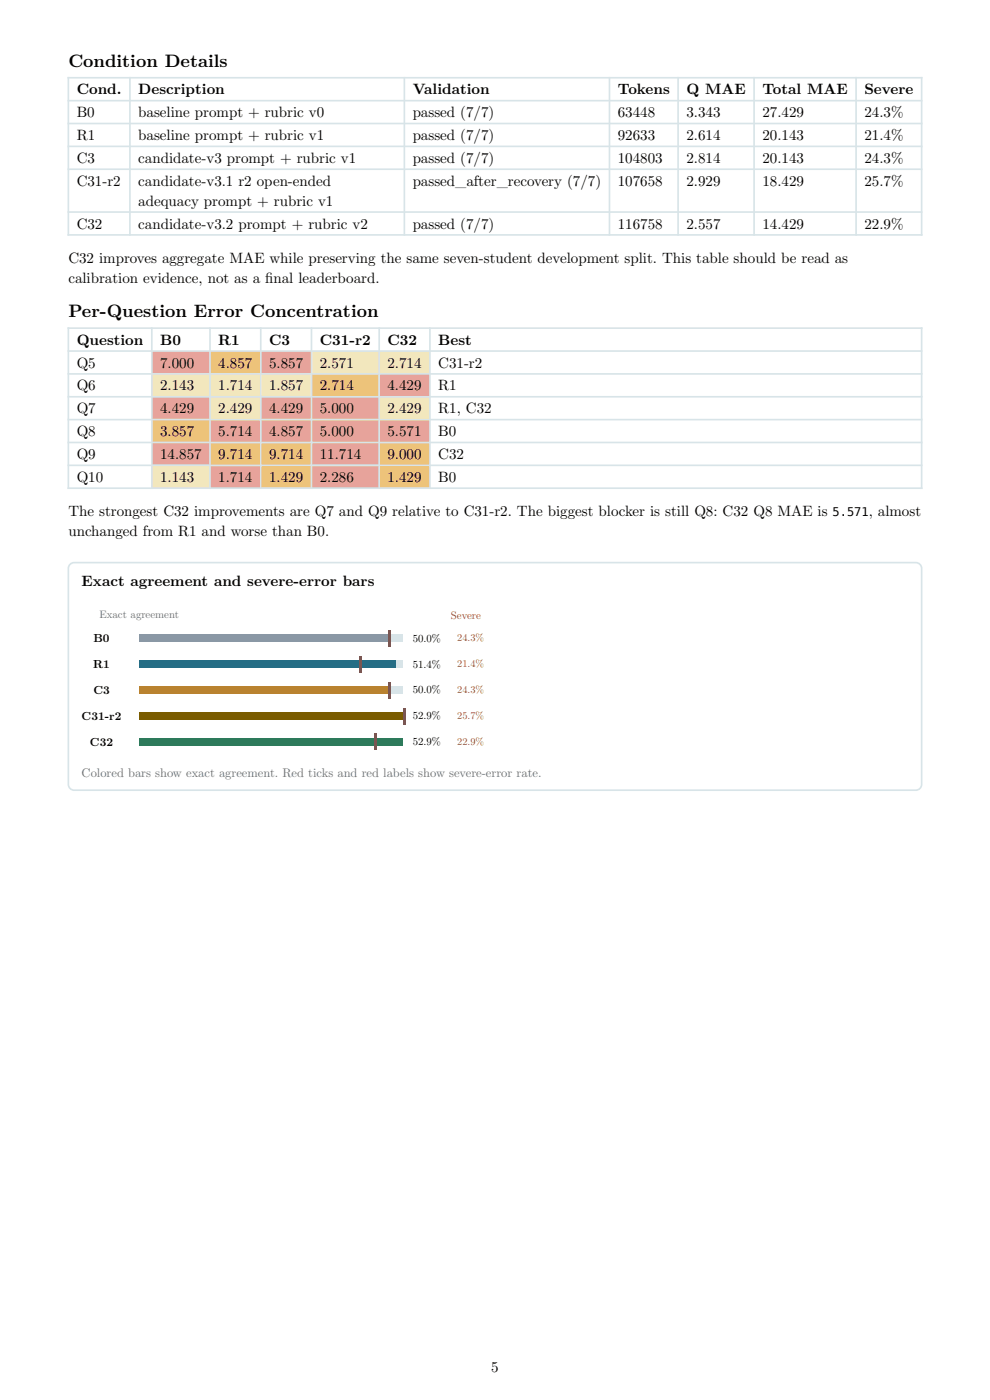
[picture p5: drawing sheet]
<svg xmlns="http://www.w3.org/2000/svg" width="210mm" height="297mm" viewBox="0 0 210 297" stroke-linecap="round" stroke-linejoin="round" font-family="sans-serif">
<defs><g id="words">
<g font-size="3.8">
<text x="14.5" y="14.1">Condition Details</text>
<text x="14.5" y="67.2">Per-Question Error Concentration</text>
</g>
<g font-size="3.2">
<text x="16.3" y="20">Cond.</text>
<text x="29.3" y="20">Description</text>
<text x="87.5" y="20">Validation</text>
<text x="131" y="20">Tokens</text>
<text x="145.6" y="20">Q MAE</text>
<text x="161.7" y="20">Total MAE</text>
<text x="183.4" y="20">Severe</text>
<text x="16.3" y="24.9">B0</text>
<text x="16.3" y="29.7">R1</text>
<text x="29.3" y="24.9">baseline prompt + rubric v0</text>
<text x="29.3" y="29.7">baseline prompt + rubric v1</text>
<text x="87.5" y="24.9">passed (7/7)</text>
<text x="87.5" y="29.7">passed (7/7)</text>
<text x="131" y="24.9">63448</text>
<text x="131" y="29.7">92633</text>
<text x="145.6" y="24.9">3.343</text>
<text x="145.6" y="29.7">2.614</text>
<text x="161.7" y="24.9">27.429</text>
<text x="161.7" y="29.7">20.143</text>
<text x="183.4" y="24.9">24.3%</text>
<text x="183.4" y="29.7">21.4%</text>
<text x="16.3" y="34.6">C3</text>
<text x="29.3" y="34.6">candidate-v3 prompt + rubric v1</text>
<text x="87.5" y="34.6">passed (7/7)</text>
<text x="131" y="34.6">104803</text>
<text x="145.6" y="34.6">2.814</text>
<text x="161.7" y="34.6">20.143</text>
<text x="183.4" y="34.6">24.3%</text>
<text x="16.3" y="39.4">C31-r2</text>
<text x="29.3" y="39.4">candidate-v3.1 r2 open-ended</text>
<text x="87.5" y="39.4">passed_af</text>
<text x="100.5" y="39.4">ter_recovery (7/7)</text>
<text x="131" y="39.4">107658</text>
<text x="145.6" y="39.4">2.929</text>
<text x="161.7" y="39.4">18.429</text>
<text x="183.4" y="39.4">25.7%</text>
<text x="29.3" y="43.6">adequacy prompt + rubric v1</text>
<text x="16.3" y="48.5">C32</text>
<text x="29.3" y="48.5">candidate-v3.2 prompt + rubric v2</text>
<text x="87.5" y="48.5">passed (7/7)</text>
<text x="131" y="48.5">116758</text>
<text x="145.6" y="48.5">2.557</text>
<text x="161.7" y="48.5">14.429</text>
<text x="183.4" y="48.5">22.9%</text>
<text x="14.5" y="55.8">C32 improves aggregate MAE while preserving the same seven-student development split. This table should be read as</text>
<text x="14.5" y="60">calibration evidence, not as a f</text>
<text x="56.2" y="60">inal leaderboard.</text>
<text x="16.3" y="73.1">Question</text>
<text x="16.3" y="78">Q5</text>
<text x="34" y="73.1">B0</text>
<text x="34" y="78">7.000</text>
<text x="46.3" y="73.1">R1</text>
<text x="46.3" y="78">4.857</text>
<text x="57.1" y="73.1">C3</text>
<text x="57.1" y="78">5.857</text>
<text x="67.8" y="73.1">C31-r2</text>
<text x="67.8" y="78">2.571</text>
<text x="82.2" y="73.1">C32</text>
<text x="82.2" y="78">2.714</text>
<text x="93" y="73.1">Best</text>
<text x="93" y="78">C31-r2</text>
<text x="16.3" y="82.8">Q6</text>
<text x="34" y="82.8">2.143</text>
<text x="46.3" y="82.8">1.714</text>
<text x="57.1" y="82.8">1.857</text>
<text x="67.8" y="82.8">2.714</text>
<text x="82.2" y="82.8">4.429</text>
<text x="93" y="82.8">R1</text>
<text x="16.3" y="87.7">Q7</text>
<text x="34" y="87.7">4.429</text>
<text x="46.3" y="87.7">2.429</text>
<text x="57.1" y="87.7">4.429</text>
<text x="67.8" y="87.7">5.000</text>
<text x="82.2" y="87.7">2.429</text>
<text x="93" y="87.7">R1, C32</text>
<text x="16.3" y="92.5">Q8</text>
<text x="34" y="92.5">3.857</text>
<text x="46.3" y="92.5">5.714</text>
<text x="57.1" y="92.5">4.857</text>
<text x="67.8" y="92.5">5.000</text>
<text x="82.2" y="92.5">5.571</text>
<text x="93" y="92.5">B0</text>
<text x="16.3" y="97.4">Q9</text>
<text x="34" y="97.4">14.857</text>
<text x="46.3" y="97.4">9.714</text>
<text x="57.1" y="97.4">9.714</text>
<text x="67.8" y="97.4">11.714</text>
<text x="82.2" y="97.4">9.000</text>
<text x="93" y="97.4">C32</text>
<text x="16.3" y="102.2">Q10</text>
<text x="34" y="102.2">1.143</text>
<text x="46.3" y="102.2">1.714</text>
<text x="57.1" y="102.2">1.429</text>
<text x="67.8" y="102.2">2.286</text>
<text x="82.2" y="102.2">1.429</text>
<text x="93" y="102.2">B0</text>
<text x="14.5" y="109.5">The strongest C32 improvements are Q7 and Q9 relative to C31-r2. The biggest blocker is still Q8: C32 Q8 MAE is</text>
<text x="14.5" y="113.8">unchanged from R1 and worse than B0.</text>
<text x="184.3" y="109.5">, almost</text>
<text x="17.3" y="124.4">Exact agreement and severe-error bars</text>
<text x="104.2" y="291.1">5</text>
</g>
<text font-size="2.6" fill="#63707a" x="17.3" y="164.8">Colored bars show exact agreement. Red ticks and red labels show severe-error rate.</text>
<g font-size="2.5">
<text x="176.6" y="109.5">5.571</text>
<text x="19.8" y="136.2">B0</text>
<text x="19.8" y="141.7">R1</text>
<text x="19.8" y="147.2">C3</text>
<text x="17.3" y="152.7">C31-r2</text>
<text x="19.1" y="158.2">C32</text>
</g>
<text font-size="2.3" fill="#63707a" x="21.1" y="131.1">Exact agreement</text>
<text font-size="2.3" fill="#a33b2f" x="95.6" y="131.4">Severe</text>
<g font-size="2.3">
<text x="87.5" y="136.1">50.0%</text>
<text x="87.5" y="141.6">51.4%</text>
<text x="87.5" y="147.1">50.0%</text>
<text x="87.5" y="152.6">52.9%</text>
<text x="87.5" y="158.1">52.9%</text>
</g>
<g font-size="2.2" fill="#a33b2f">
<text x="97" y="136.1">24.3%</text>
<text x="97" y="141.6">21.4%</text>
<text x="97" y="147.1">24.3%</text>
<text x="97" y="152.6">25.7%</text>
<text x="97" y="158.1">22.9%</text>
</g>
</g></defs>
<g fill="none" stroke="#d8e4e8" stroke-width=".35">
<path d="M14.3 16.5h181.4M14.5 16.3v33.7M27.6 16.3v33.7M85.8 16.3v33.7M129.3 16.3v33.7M143.8 16.3v33.7M160 16.3v33.7M181.6 16.3v33.7M195.5 16.3v33.7M14.3 21.4h181.4M14.3 26.2h181.4M14.3 31.1h181.4"/>
<path d="M14.3 35.9h181.4M14.3 45h181.4M14.3 49.8h181.4"/>
</g>
<path d="M32.2 74.5h12.3v4.8h-12.3z" fill="#e7a39b"/>
<path d="M32.2 79.3h12.3v4.9h-12.3z" fill="#f2e7bd"/>
<path d="M32.2 84.2h12.3v4.8h-12.3z" fill="#e7a39b"/>
<path d="M32.2 89h12.3v4.9h-12.3z" fill="#edc37a"/>
<path d="M32.2 93.9h12.3v4.8h-12.3z" fill="#e7a39b"/>
<path d="M32.2 98.7h12.3v4.9h-12.3z" fill="#f2e7bd"/>
<path d="M44.5 74.5h10.8v4.8h-10.8z" fill="#edc37a"/>
<g fill="#f2e7bd">
<path d="M44.5 79.3h10.8v4.9h-10.8z"/>
<path d="M44.5 84.2h10.8v4.8h-10.8z"/>
</g>
<path d="M44.5 89h10.8v4.9h-10.8z" fill="#e7a39b"/>
<path d="M44.5 93.9h10.8v4.8h-10.8z" fill="#edc37a"/>
<g fill="#e7a39b">
<path d="M44.5 98.7h10.8v4.9h-10.8z"/>
<path d="M55.3 74.5h10.8v4.8h-10.8z"/>
</g>
<path d="M55.3 79.3h10.8v4.9h-10.8z" fill="#f2e7bd"/>
<g fill="#e7a39b">
<path d="M55.3 84.2h10.8v4.8h-10.8z"/>
<path d="M55.3 89h10.8v4.9h-10.8z"/>
</g>
<g fill="#edc37a">
<path d="M55.3 93.9h10.8v4.8h-10.8z"/>
<path d="M55.3 98.7h10.8v4.9h-10.8z"/>
</g>
<path d="M66.1 74.5h14.3v4.8h-14.3z" fill="#f2e7bd"/>
<path d="M66.1 79.3h14.3v4.9h-14.3z" fill="#edc37a"/>
<g fill="#e7a39b">
<path d="M66.1 84.2h14.3v4.8h-14.3z"/>
<path d="M66.1 89h14.3v4.9h-14.3z"/>
<path d="M66.1 93.9h14.3v4.8h-14.3z"/>
<path d="M66.1 98.7h14.3v4.9h-14.3z"/>
</g>
<path d="M80.4 74.5h10.8v4.8h-10.8z" fill="#f2e7bd"/>
<path d="M80.4 79.3h10.8v4.9h-10.8z" fill="#e7a39b"/>
<path d="M80.4 84.2h10.8v4.8h-10.8z" fill="#f2e7bd"/>
<path d="M80.4 89h10.8v4.9h-10.8z" fill="#e7a39b"/>
<g fill="#edc37a">
<path d="M80.4 93.9h10.8v4.8h-10.8z"/>
<path d="M80.4 98.7h10.8v4.9h-10.8z"/>
</g>
<g fill="none" stroke="#d8e4e8" stroke-width=".35">
<path d="M14.3 69.6h181.4M14.3 74.5h181.4M14.3 79.3h181.4M14.5 69.4v34.3M32.2 69.4v34.3M44.5 69.4v34.3M55.3 69.4v34.3M66.1 69.4v34.3M80.4 69.4v34.3M91.2 69.4v34.3M195.5 69.4v34.3M14.3 84.2h181.4"/>
<path d="M14.3 89h181.4M14.3 93.9h181.4M14.3 98.7h181.4M14.3 103.6h181.4"/>
</g>
<path d="M14.7 119.9l.6-.5h.4h178.6a1.23 1.23 0 0 1 1.2 1.2v45.8a1.23 1.23 0 0 1-1.2 1.2h-178.6a1.23 1.23 0 0 1-1.2-1.2v-45.8z" fill="#fff"/>
<path d="M14.7 119.9l.6-.5h.4h178.6a1.23 1.23 0 0 1 1.2 1.2v45.8a1.23 1.23 0 0 1-1.2 1.2h-178.6a1.23 1.23 0 0 1-1.2-1.2v-45.8z" fill="none" stroke="#d8e4e8" stroke-width=".35"/>
<path d="M29.5 134.6h56v1.6h-56z" fill="#d8e4e8"/>
<path d="M29.5 134.6h53v1.6h-53z" fill="#8a98a5"/>
<path d="M82.4 133.6h.5v3.6h-.5z" fill="#a33b2f"/>
<path d="M29.5 140.1h56v1.6h-56z" fill="#d8e4e8"/>
<path d="M29.5 140.1h54.5v1.6h-54.5z" fill="#256d85"/>
<path d="M76.2 139.1h.5v3.6h-.5z" fill="#a33b2f"/>
<path d="M29.5 145.6h56v1.6h-56z" fill="#d8e4e8"/>
<path d="M29.5 145.6h53v1.6h-53z" fill="#b9822f"/>
<path d="M82.4 144.6h.5v3.6h-.5z" fill="#a33b2f"/>
<path d="M29.5 151.1h56v1.6h-56z" fill="#d8e4e8"/>
<path d="M29.5 151.1h56v1.6h-56z" fill="#7a5c00"/>
<path d="M85.5 150.1h.5v3.6h-.5z" fill="#a33b2f"/>
<path d="M29.5 156.6h56v1.6h-56z" fill="#d8e4e8"/>
<path d="M29.5 156.6h56v1.6h-56z" fill="#2d7a5b"/>
<path d="M79.3 155.6h.5v3.6h-.5z" fill="#a33b2f"/>
<use href="#words"/>
</svg>
